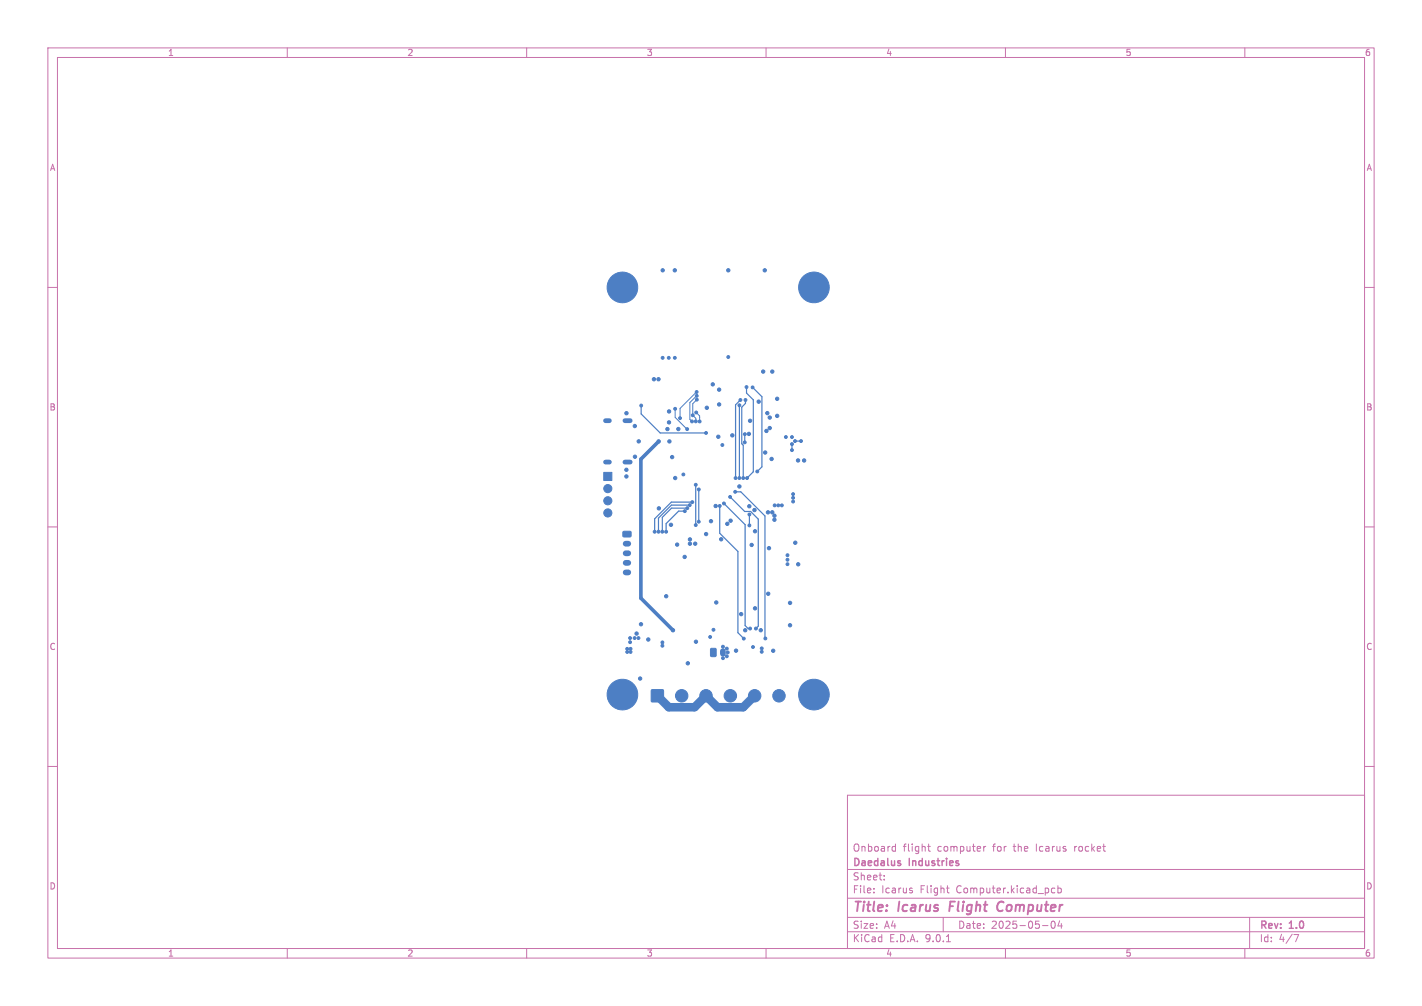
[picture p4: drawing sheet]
<svg xmlns="http://www.w3.org/2000/svg" width="297mm" height="210mm" viewBox="0 0 297 210" stroke-linecap="round" stroke-linejoin="round" font-family="sans-serif">
<defs><g id="words">
<g font-size="2.8" fill="#c872ab">
<text x="178" y="190.9">Title:</text>
<text x="187.7" y="190.9">Icarus</text>
<text x="199.1" y="190.9">Flight</text>
<text x="209.9" y="190.9">Computer</text>
</g>
<g font-size="2.1" fill="#c872ab">
<text x="178" y="178">Onboard</text>
<text x="188.6" y="178">flight</text>
<text x="195.8" y="178">computer</text>
<text x="207.5" y="178">for</text>
<text x="212" y="178">the</text>
<text x="216.8" y="178">Icarus</text>
<text x="224.9" y="178">rocket</text>
<text x="178" y="184">Sheet:</text>
<text x="178" y="181.2">Daedalus</text>
<text x="190" y="181.2">Industries</text>
<text x="178" y="186.7">File:</text>
<text x="184.1" y="186.7">Icarus</text>
<text x="192.2" y="186.7">Flight</text>
<text x="199.9" y="186.7">Computer.kicad_pcb</text>
<text x="178" y="196.9">KiCad</text>
<text x="178" y="194.1">Size:</text>
<text x="184.7" y="194.1">A4</text>
<text x="185.7" y="196.9">E.D.A.</text>
<text x="193.3" y="196.9">9.0.1</text>
<text x="200" y="194.1">Date:</text>
<text x="207" y="194.1">2025-05-04</text>
<text x="263" y="194.3">Rev:</text>
<text x="263" y="196.9">Id:</text>
<text x="267.1" y="196.9">4/7</text>
<text x="269.4" y="194.3">1.0</text>
</g>
<g font-size="1.8" fill="#c872ab">
<text x="35" y="11.9">1</text>
<text x="85" y="11.9">2</text>
<text x="135" y="11.9">3</text>
<text x="185" y="11.9">4</text>
<text x="235" y="11.9">5</text>
<text x="285" y="11.9">6</text>
<text x="10.3" y="35.9">A</text>
<text x="285.4" y="35.9">A</text>
<text x="10.3" y="85.9">B</text>
<text x="285.3" y="85.9">B</text>
<text x="10.3" y="135.9">C</text>
<text x="285.3" y="135.9">C</text>
<text x="10.3" y="185.9">D</text>
<text x="285.3" y="185.9">D</text>
<text x="35" y="199.9">1</text>
<text x="85" y="199.9">2</text>
<text x="135" y="199.9">3</text>
<text x="185" y="199.9">4</text>
<text x="235" y="199.9">5</text>
<text x="285" y="199.9">6</text>
</g>
</g></defs>
<g fill="none" stroke="#c872ab" stroke-width=".21">
<path d="M10 10h277v190h-277zM12 12h273v186h-273zM60 10v2M110 10v2M160 10v2M210 10v2M260 10v2M10 60h2M285 60h2M10 110h2M285 110h2M10 160h2"/>
<path d="M177 166h108v32h-108zM186.6 176.7l.4 .1M187 176.2v1.5M187 177.6l-.4 .1M193.7 176.7h.6M194 176.2v1.3l.3 .2M205.5 176.7v1M205.9 176.7l-.4 .3M285 160h2M60 198v2M110 198v2M160 198v2"/>
<path d="M177 194.5h108M177 191.5h108M177 187.5h108M177 181.5h108M182.5 186.3v.1M182.5 185.5v.1M184.7 183.6v.1M184.7 182.8v.1M190.4 185.9l.2 .2-.2 .3M190.4 185.4l.1 .1M197 191.5v3M197.7 196.6h.8"/>
<path d="M197.7 185.4h.5M198 186.3l.2 .1M210 198v2M217.7 193.2h1.2M219.7 192.4a.81 .81 0 0 0 .3 1.4l.2-.1 .2-.5-.2-.8M219.7 186.3l.2 .1 .4-.1M220.3 185.5l-.4-.1-.2 .1M221 185.5l.4-.1 .3 .3-.2 .6h-.5M221 184.9v1.5M221.3 192.2l-.3 1.1h.9M221.7 192.8v1M260 198v2"/>
<path d="M261 191.5v6.5M270.2 195.1h1l-.6 1.5"/>
</g>
<path d="M198.5 188.2l-.2 2M209.3 188.2a1.07 1.07 0 0 0-1 .8 1.07 1.07 0 0 0 .5 1.2l.5-.1" fill="none" stroke="#c872ab" stroke-width=".4"/>
<path d="M187.9 179.7l.2 .1M187.9 180.2l.2 .2-.2 .3" fill="none" stroke="#c872ab" stroke-width=".3"/>
<g fill="#4d7fc4" stroke="#4d7fc4" stroke-width=".21">
<path d="M136.1 144h2.4v2.5h-2.4z"/>
<path d="M126.1 98.6h1.7v1.7h-1.7z"/>
<path d="M148.5 135.4l.8-.1 .3 .2v1.3l-.2 .3h-.8l-.2-.2z"/>
<path d="M130.1 111l1.6-.1 .1 .3v.7l-.2 .2h-1.4l-.1-.2z"/>
<circle cx="142.4" cy="145.2" r="1.3"/>
<circle cx="147.5" cy="145.2" r="1.3"/>
<circle cx="152.5" cy="145.2" r="1.3"/>
<circle cx="157.6" cy="145.2" r="1.3"/>
<circle cx="162.7" cy="145.2" r="1.3"/>
<circle cx="170" cy="145" r="3.2"/>
<circle cx="170" cy="60" r="3.2"/>
<circle cx="127" cy="102" r=".85"/>
<circle cx="127" cy="104.5" r=".85"/>
<circle cx="127" cy="107.1" r=".85"/>
<circle cx="130" cy="145" r="3.2"/>
<circle cx="130" cy="60" r="3.2"/>
<circle cx="157.7" cy="127" r=".35"/>
<circle cx="157.3" cy="135.1" r=".3"/>
<circle cx="159.1" cy="136.1" r=".3"/>
<circle cx="159.1" cy="135.4" r=".3"/>
<circle cx="152.1" cy="74.5" r=".3"/>
<circle cx="139.1" cy="111" r=".3"/>
<circle cx="136.7" cy="111" r=".3"/>
<circle cx="137.5" cy="111" r=".3"/>
<circle cx="138.3" cy="111" r=".3"/>
<circle cx="165.4" cy="91.2" r=".3"/>
<circle cx="139.7" cy="85.9" r=".35"/>
<circle cx="131" cy="135.5" r=".3"/>
<circle cx="159.4" cy="77.6" r=".35"/>
<circle cx="145.2" cy="113.5" r=".35"/>
<circle cx="150.2" cy="81.3" r=".35"/>
<circle cx="142.7" cy="99.1" r=".3"/>
<circle cx="144.1" cy="112.6" r=".35"/>
<circle cx="161.8" cy="105.5" r=".3"/>
<circle cx="148.3" cy="133" r=".3"/>
<circle cx="152.6" cy="108.7" r=".35"/>
<circle cx="141.7" cy="89.6" r=".35"/>
<circle cx="159.8" cy="94.5" r=".35"/>
<circle cx="150.9" cy="92.9" r=".3"/>
<circle cx="131.7" cy="136.1" r=".3"/>
<circle cx="162.6" cy="105.5" r=".3"/>
<circle cx="166.7" cy="96.1" r=".35"/>
<circle cx="164.5" cy="116.8" r=".3"/>
<circle cx="158.5" cy="83.8" r=".35"/>
<circle cx="147.5" cy="111.5" r=".35"/>
<circle cx="137.5" cy="79.2" r=".35"/>
<circle cx="160.8" cy="89.4" r=".35"/>
<circle cx="137.6" cy="106.1" r=".35"/>
<circle cx="150.6" cy="112.6" r=".35"/>
<circle cx="144.1" cy="113.5" r=".35"/>
<circle cx="131.7" cy="135.5" r=".3"/>
<circle cx="164.1" cy="91.2" r=".3"/>
<circle cx="156.4" cy="90.6" r=".35"/>
<circle cx="162.3" cy="83.3" r=".35"/>
<circle cx="131" cy="136.1" r=".3"/>
<circle cx="164.5" cy="115.9" r=".3"/>
<circle cx="133" cy="132.3" r=".35"/>
<circle cx="160.1" cy="90" r=".35"/>
<circle cx="163.3" cy="105.5" r=".3"/>
<circle cx="148.5" cy="108.8" r=".35"/>
<circle cx="164.5" cy="117.8" r=".3"/>
<circle cx="166.7" cy="117.8" r=".35"/>
<circle cx="153.7" cy="135.8" r=".35"/>
<circle cx="141" cy="99.8" r=".35"/>
<circle cx="133.4" cy="133.2" r=".3"/>
<circle cx="155.6" cy="131.6" r=".35"/>
<circle cx="140.4" cy="95.4" r=".35"/>
<circle cx="130.8" cy="99.5" r=".35"/>
<circle cx="161.5" cy="135.9" r=".35"/>
<circle cx="143" cy="116.3" r=".35"/>
<circle cx="160.6" cy="114.4" r=".35"/>
<circle cx="151.8" cy="137" r=".3"/>
<circle cx="147.6" cy="85.1" r=".35"/>
<circle cx="166.1" cy="113.3" r=".35"/>
<circle cx="139.7" cy="74.7" r=".3"/>
<circle cx="157" cy="113.8" r=".35"/>
<circle cx="153" cy="90.9" r=".35"/>
<circle cx="165.6" cy="104.7" r=".3"/>
<circle cx="140.9" cy="56.4" r=".35"/>
<circle cx="133.9" cy="130.3" r=".35"/>
<circle cx="139.4" cy="89.6" r=".35"/>
<circle cx="152.1" cy="56.4" r=".35"/>
<circle cx="132.6" cy="88.9" r=".35"/>
<circle cx="138.3" cy="134.8" r=".3"/>
<circle cx="145.4" cy="134" r=".35"/>
<circle cx="157.7" cy="110.9" r=".35"/>
<circle cx="132.6" cy="95.3" r=".35"/>
<circle cx="150" cy="91.2" r=".35"/>
<circle cx="158.9" cy="131.6" r=".35"/>
<circle cx="143.7" cy="138.5" r=".35"/>
<circle cx="151.9" cy="109.4" r=".35"/>
<circle cx="139.1" cy="124.5" r=".35"/>
<circle cx="130.8" cy="98.1" r=".35"/>
<circle cx="165.6" cy="103.9" r=".3"/>
<circle cx="156.5" cy="105.7" r=".35"/>
<circle cx="151.8" cy="135.4" r=".3"/>
<circle cx="160.4" cy="123.9" r=".35"/>
<circle cx="154.8" cy="128.2" r=".35"/>
<circle cx="131.6" cy="133.2" r=".3"/>
<circle cx="151" cy="137.4" r=".3"/>
<circle cx="149.6" cy="125.8" r=".35"/>
<circle cx="152" cy="136.2" r=".3"/>
<circle cx="138.3" cy="134.1" r=".3"/>
<circle cx="161.7" cy="108.5" r=".35"/>
<circle cx="159.7" cy="56.4" r=".35"/>
<circle cx="131.6" cy="134.1" r=".3"/>
<circle cx="160.8" cy="87.2" r=".35"/>
<circle cx="148.9" cy="80.2" r=".35"/>
<circle cx="130.8" cy="86.3" r=".35"/>
<circle cx="133.7" cy="141.6" r=".35"/>
<circle cx="149.5" cy="105.6" r=".35"/>
<circle cx="132.5" cy="133.2" r=".3"/>
<circle cx="138.4" cy="74.7" r=".3"/>
<circle cx="160.4" cy="107" r=".35"/>
<circle cx="141.4" cy="113.7" r=".35"/>
<circle cx="161.2" cy="95.8" r=".35"/>
<circle cx="140.9" cy="74.7" r=".3"/>
<circle cx="139.7" cy="88.2" r=".35"/>
<circle cx="156.7" cy="87.8" r=".35"/>
<circle cx="149" cy="131.5" r=".3"/>
<circle cx="154.4" cy="101.5" r=".35"/>
<circle cx="136.6" cy="79.2" r=".35"/>
<circle cx="157.6" cy="106.5" r=".35"/>
<circle cx="140.1" cy="109.6" r=".35"/>
<circle cx="161.7" cy="107.7" r=".35"/>
<circle cx="161.3" cy="107" r=".35"/>
<circle cx="151" cy="135" r=".3"/>
<circle cx="168" cy="96.1" r=".35"/>
<circle cx="161.3" cy="77.6" r=".35"/>
<circle cx="160.3" cy="86.2" r=".35"/>
<circle cx="162.3" cy="86.8" r=".35"/>
<circle cx="150.2" cy="84.4" r=".35"/>
<circle cx="133.4" cy="92.1" r=".35"/>
<circle cx="135.4" cy="133.5" r=".35"/>
<circle cx="165.6" cy="103.1" r=".3"/>
<circle cx="165" cy="130.5" r=".35"/>
<circle cx="139.8" cy="92.1" r=".35"/>
<circle cx="138.4" cy="56.4" r=".35"/>
<circle cx="165" cy="125.9" r=".35"/>
<circle cx="156.5" cy="109.7" r=".3"/>
<circle cx="156.5" cy="107.4" r=".3"/>
<circle cx="137.6" cy="92.1" r=".35"/>
<circle cx="140.6" cy="131.6" r=".35"/>
<circle cx="144.1" cy="105.4" r=".3"/>
<circle cx="143.6" cy="106.1" r=".3"/>
<circle cx="144.6" cy="104.8" r=".3"/>
<circle cx="143" cy="106.7" r=".3"/>
<circle cx="150.3" cy="105.6" r=".3"/>
<circle cx="155.3" cy="133.3" r=".3"/>
<circle cx="156.7" cy="131.2" r=".3"/>
<circle cx="151.2" cy="105.1" r=".3"/>
<circle cx="153.6" cy="102.7" r=".3"/>
<circle cx="159.9" cy="133.3" r=".3"/>
<circle cx="157.9" cy="131.2" r=".3"/>
<circle cx="152.5" cy="103.7" r=".3"/>
<circle cx="147.5" cy="90.4" r=".3"/>
<circle cx="133.9" cy="84.7" r=".3"/>
<circle cx="165.4" cy="92.7" r=".3"/>
<circle cx="165.4" cy="94" r=".3"/>
<circle cx="155.6" cy="92.3" r=".3"/>
<circle cx="155.6" cy="90.6" r=".3"/>
<circle cx="141" cy="85.3" r=".3"/>
<circle cx="143.5" cy="89.6" r=".3"/>
<circle cx="166" cy="92.1" r=".3"/>
<circle cx="167.3" cy="92.1" r=".3"/>
<circle cx="145.4" cy="86.1" r=".3"/>
<circle cx="146.1" cy="88" r=".3"/>
<circle cx="154.4" cy="99.8" r=".3"/>
<circle cx="154.4" cy="84.6" r=".3"/>
<circle cx="157.2" cy="80.9" r=".3"/>
<circle cx="158.2" cy="98.4" r=".3"/>
<circle cx="155.9" cy="80.8" r=".3"/>
<circle cx="156" cy="99.8" r=".3"/>
<circle cx="145.9" cy="102.2" r=".3"/>
<circle cx="145.9" cy="108.9" r=".3"/>
<circle cx="145.5" cy="82.6" r=".3"/>
<circle cx="144.5" cy="88" r=".3"/>
<circle cx="145.3" cy="109.6" r=".3"/>
<circle cx="145.3" cy="101.2" r=".3"/>
<circle cx="155.7" cy="83.5" r=".3"/>
<circle cx="155.2" cy="99.8" r=".3"/>
<circle cx="154.6" cy="83.5" r=".3"/>
<circle cx="153.6" cy="99.8" r=".3"/>
<circle cx="145.3" cy="88" r=".3"/>
<circle cx="145.5" cy="83.4" r=".3"/>
<circle cx="144.7" cy="86.7" r=".3"/>
<circle cx="145.5" cy="81.8" r=".3"/>
<circle cx="142" cy="87.3" r=".3"/>
</g>
<path d="M126.5 87.8h.8M126.5 96.5h.8M130.5 87.8h1.1M130.5 96.5h1.1" fill="none" stroke="#4d7fc4" stroke-width="1"/>
<path d="M130.7 113.5h.5M130.7 115.5h.5M130.7 117.5h.5M130.7 119.5h.5M151 135.9v.6" fill="none" stroke="#4d7fc4" stroke-width="1.2"/>
<g fill="none" stroke="#4d7fc4" stroke-width=".25">
<path d="M133.9 84.7v1.7l4 4h9.6M154.4 84.6h.1M154.4 84.6v15.2M154.6 83.5l-1 1v15.3M155.6 90.6v1.7M155.6 90.6h.1M155.7 83.5v.7l-.8 .8v7.6l.3 .3v6.9M155.9 80.8v1.3l1.4 1.4v15l-1.3 1.3h-.1M157.2 80.9l1.9 1.9v14.7l-.9 .9M165.4 92.7v1.3M166 92.1h1.3M136.7 111h.1"/>
<path d="M137.5 111h.1M138.3 111h.1M142.9 106.8l.1-.1h-1.3l-2.6 2.6v1.7M143.6 106.1h-3.3l-2 1.9v3M144.1 105.4h-3.9l-2.7 2.8v2.8M144.6 104.8h-4.4l-3.5 3.5v2.7M145.3 101.2v8.4M145.3 109.6h.1M145.3 101.2h.1M145.9 108.9h.1M145.9 102.2v6.7M150.3 105.6v5.7l3.8 3.8v17l1.2 1.2"/>
<path d="M151.2 105.1l4.4 4.4v21.1l.6 .6h.5M152.5 103.7l3 3.1h1.3l1.6 1.6v22.3l-.5 .5M153.6 102.7h1.1l5.1 5 .1 25.6M156.5 107.4v2.3"/>
</g>
<path d="M137.6 92.2l-3.7 3.7v29l6.7 6.7" fill="none" stroke="#4d7fc4" stroke-width=".76"/>
<path d="M137.3 145.3l2.4 2.3h5.4l2.4-2.3 2.3 2.3h5.4l2.4-2.3" fill="none" stroke="#4d7fc4" stroke-width="1.8"/>
<path d="M141 85.3v1.8l2.5 2.5M145.4 86.1l.7 .7v1.2M145.5 81.8l-3.5 3.5v2M145.5 81.8h.1M145.5 82.6l-1.4 1.4v3.5l.4 .5M145.5 83.4l-.8 .9v2.4l.6 .6v.7" fill="none" stroke="#4d7fc4" stroke-width=".21"/>
<use href="#words"/>
</svg>
